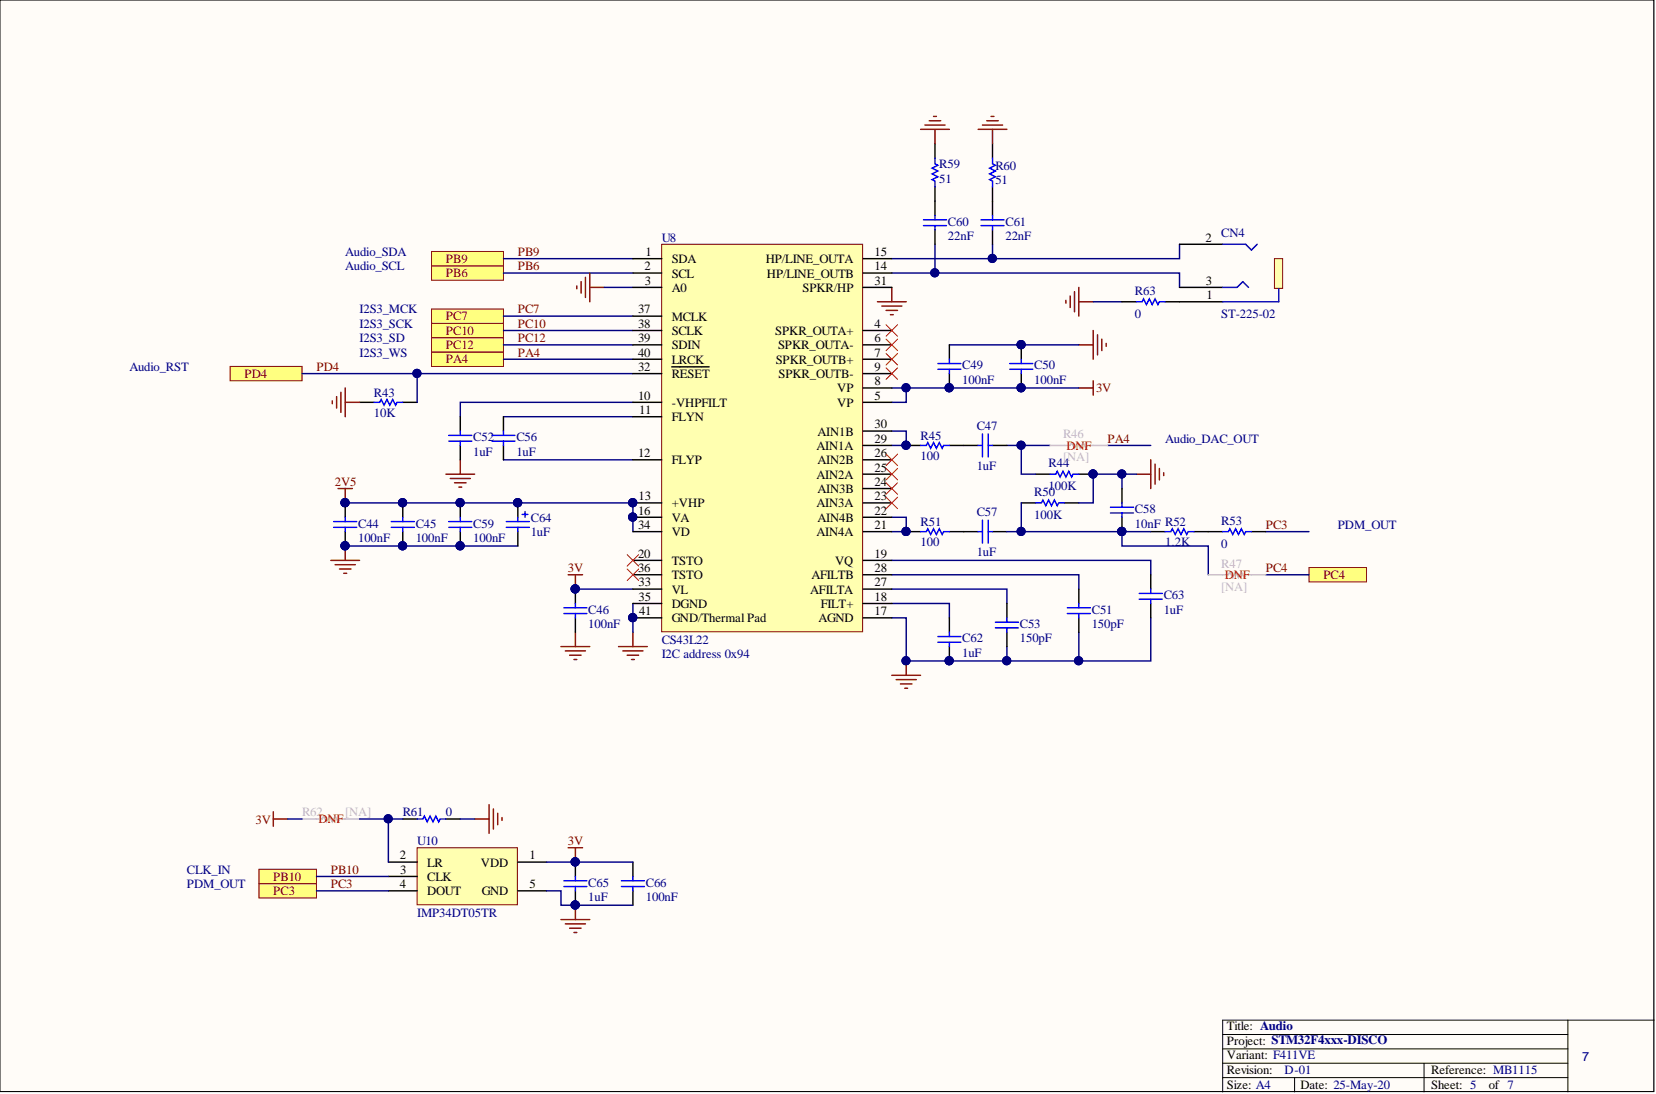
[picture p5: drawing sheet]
<svg xmlns="http://www.w3.org/2000/svg" width="292mm" height="193mm" viewBox="0 0 292 193" stroke-linecap="round" stroke-linejoin="round" font-family="sans-serif">
<defs><g id="words">
<text font-size="2.3" fill="#000080" x="279.1" y="187.2">7</text>
<g font-size="2.2" fill="#000080">
<text x="165.7" y="29.7">R59</text>
<text x="175.6" y="29.9">R60</text>
<text x="165.7" y="32.2">51</text>
<text x="175.6" y="32.5">51</text>
<text x="167.2" y="39.8">C60</text>
<text x="177.4" y="39.8">C61</text>
<text x="215.4" y="41.9">CN4</text>
<text x="60.9" y="45.2">Audio_SDA</text>
<text x="60.9" y="47.7">Audio_SCL</text>
<text x="116.7" y="42.6">U8</text>
<text x="167.2" y="42.4">22nF</text>
<text x="177.4" y="42.4">22nF</text>
<text x="200.2" y="52">R63</text>
<text x="63.4" y="55.3">I2S3_MCK</text>
<text x="63.4" y="57.8">I2S3_SCK</text>
<text x="200.2" y="56.1">0</text>
<text x="215.4" y="56.1">ST-225-02</text>
<text x="22.8" y="65.4">Audio_RST</text>
<text x="63.4" y="62.9">I2S3_WS</text>
<text x="63.4" y="60.4">I2S3_SD</text>
<text x="169.7" y="65.2">C49</text>
<text x="182.4" y="65.2">C50</text>
<text x="66" y="70">R43</text>
<text x="169.7" y="67.7">100nF</text>
<text x="182.4" y="67.7">100nF</text>
<text x="66" y="73.5">10K</text>
<text x="83.5" y="77.8">C52</text>
<text x="91.1" y="77.8">C56</text>
<text x="162.4" y="77.6">R45</text>
<text x="172.3" y="75.8">C47</text>
<text x="83.5" y="80.4">1uF</text>
<text x="91.1" y="80.4">1uF</text>
<text x="162.4" y="81.1">100</text>
<text x="172.3" y="82.9">1uF</text>
<text x="185" y="82.4">R44</text>
<text x="205.5" y="78.1">Audio_DAC_OUT</text>
<text x="182.4" y="87.5">R50</text>
<text x="185" y="86.5">100K</text>
<text x="63.2" y="93.1">C44</text>
<text x="63.2" y="95.6">100nF</text>
<text x="73.3" y="93.1">C45</text>
<text x="73.3" y="95.6">100nF</text>
<text x="83.5" y="93.1">C59</text>
<text x="83.5" y="95.6">100nF</text>
<text x="93.6" y="92">C64</text>
<text x="93.6" y="94.6">1uF</text>
<text x="162.4" y="92.8">R51</text>
<text x="172.3" y="91">C57</text>
<text x="182.4" y="91.5">100K</text>
<text x="200.2" y="90.5">C58</text>
<text x="200.2" y="93.1">10nF R52</text>
<text x="215.4" y="92.5">R53</text>
<text x="236" y="93.3">PDM_OUT</text>
<text x="162.4" y="96.3">100</text>
<text x="172.3" y="98.1">1uF</text>
<text x="205.5" y="96.3">1.2K</text>
<text x="215.4" y="96.6">0</text>
<text x="205.3" y="105.7">C63</text>
<text x="103.8" y="108.3">C46</text>
<text x="103.8" y="110.8">100nF</text>
<text x="116.7" y="113.6">CS43L22</text>
<text x="169.7" y="113.3">C62</text>
<text x="179.9" y="110.8">C53</text>
<text x="179.9" y="113.3">150pF</text>
<text x="192.6" y="108.3">C51</text>
<text x="192.6" y="110.8">150pF</text>
<text x="205.3" y="108.3">1uF</text>
<text x="116.7" y="116.1">I2C address 0x94</text>
<text x="169.7" y="115.9">1uF</text>
<text x="71" y="144">R61</text>
<text x="78.7" y="144">0</text>
<text x="73.6" y="149.1">U10</text>
<text x="33" y="154.1">CLK_IN</text>
<text x="33" y="156.7">PDM_OUT</text>
<text x="73.6" y="161.7">IMP34DT05TR</text>
<text x="103.8" y="156.4">C65</text>
<text x="103.8" y="158.9">1uF</text>
<text x="113.9" y="156.4">C66</text>
<text x="113.9" y="158.9">100nF</text>
<text x="226.6" y="189.4">D-01</text>
</g>
<g font-size="2.2" fill="#800000">
<text x="78.7" y="46.3">PB9</text>
<text x="91.3" y="47.7">PB6</text>
<text x="91.3" y="45.2">PB9</text>
<text x="78.7" y="48.9">PB6</text>
<text x="78.7" y="59">PC10</text>
<text x="78.7" y="56.5">PC7</text>
<text x="91.3" y="55.3">PC7</text>
<text x="91.3" y="57.8">PC10</text>
<text x="55.8" y="65.4">PD4</text>
<text x="78.7" y="64.1">PA4</text>
<text x="78.7" y="61.6">PC12</text>
<text x="91.3" y="60.4">PC12</text>
<text x="91.3" y="62.9">PA4</text>
<text x="43.1" y="66.6">PD4</text>
<text x="193.3" y="69.2">3V</text>
<text x="195.4" y="78.1">PA4</text>
<text x="59.1" y="85.7">2V5</text>
<text x="223.3" y="93.3">PC3</text>
<text x="100.2" y="100.9">3V</text>
<text x="223.3" y="100.9">PC4</text>
<text x="233.4" y="102.1">PC4</text>
<text x="45.1" y="145.3">3V</text>
<text x="100.2" y="149.1">3V</text>
<text x="48.2" y="155.3">PB10</text>
<text x="58.4" y="154.1">PB10</text>
<text x="48.2" y="157.9">PC3</text>
<text x="58.4" y="156.7">PC3</text>
</g>
<g font-size="2.2">
<text x="113.7" y="47.7">2</text>
<text x="113.8" y="45.2">1</text>
<text x="118.5" y="46.4">SDA</text>
<text x="135.1" y="46.4">HP/LINE_OUTA</text>
<text x="154.3" y="47.7">14</text>
<text x="154.3" y="45.2">15</text>
<text x="212.6" y="42.6">2</text>
<text x="113.7" y="50.2">3</text>
<text x="118.5" y="49">SCL</text>
<text x="118.5" y="51.5">A0</text>
<text x="135.3" y="49">HP/LINE_OUTB</text>
<text x="141.6" y="51.5">SPKR/HP</text>
<text x="154.3" y="50.2">31</text>
<text x="212.7" y="50.2">3</text>
<text x="212.8" y="52.8">1</text>
<text x="112.6" y="55.3">37</text>
<text x="112.6" y="57.8">38</text>
<text x="118.5" y="56.6">MCLK</text>
<text x="118.5" y="59.1">SCLK</text>
<text x="136.8" y="59.1">SPKR_OUTA+</text>
<text x="154.3" y="57.8">4</text>
<text x="112.6" y="65.4">32</text>
<text x="112.6" y="60.4">39</text>
<text x="112.6" y="62.9">40</text>
<text x="118.5" y="61.6">SDIN</text>
<text x="118.5" y="64.2">LRCK</text>
<text x="136.8" y="64.2">SPKR_OUTB+</text>
<text x="137.3" y="61.6">SPKR_OUTA-</text>
<text x="154.3" y="60.4">6</text>
<text x="154.3" y="62.9">7</text>
<text x="154.3" y="65.4">9</text>
<text x="112.6" y="70.5">10</text>
<text x="118.5" y="71.8">-VHPFILT</text>
<text x="118.5" y="66.7">RESET</text>
<text x="137.3" y="66.7">SPKR_OUTB-</text>
<text x="147.7" y="71.8">VP</text>
<text x="147.7" y="69.2">VP</text>
<text x="154.3" y="70.5">5</text>
<text x="154.3" y="68">8</text>
<text x="112.7" y="73">11</text>
<text x="118.5" y="74.3">FLYN</text>
<text x="144.2" y="76.8">AIN1B</text>
<text x="154.3" y="75.6">30</text>
<text x="112.6" y="80.6">12</text>
<text x="118.5" y="81.9">FLYP</text>
<text x="144" y="79.4">AIN1A</text>
<text x="144.2" y="81.9">AIN2B</text>
<text x="154.3" y="83.2">25</text>
<text x="154.3" y="80.6">26</text>
<text x="154.3" y="78.1">29</text>
<text x="112.6" y="88.2">13</text>
<text x="118.5" y="89.5">+VHP</text>
<text x="144" y="89.5">AIN3A</text>
<text x="144" y="84.4">AIN2A</text>
<text x="144.2" y="87">AIN3B</text>
<text x="154.3" y="88.2">23</text>
<text x="154.3" y="85.7">24</text>
<text x="112.6" y="90.8">16</text>
<text x="112.6" y="93.3">34</text>
<text x="118.5" y="92">VA</text>
<text x="118.5" y="94.6">VD</text>
<text x="144" y="94.6">AIN4A</text>
<text x="144.2" y="92">AIN4B</text>
<text x="154.3" y="93.3">21</text>
<text x="154.3" y="90.8">22</text>
<text x="112.6" y="98.4">20</text>
<text x="112.6" y="100.9">36</text>
<text x="118.5" y="99.6">TSTO</text>
<text x="147.3" y="99.6">VQ</text>
<text x="154.3" y="98.4">19</text>
<text x="154.3" y="100.9">28</text>
<text x="112.6" y="103.4">33</text>
<text x="112.6" y="106">35</text>
<text x="118.5" y="104.7">VL</text>
<text x="118.5" y="107.2">DGND</text>
<text x="118.5" y="102.2">TSTO</text>
<text x="142.9" y="104.7">AFILTA</text>
<text x="143.1" y="102.2">AFILTB</text>
<text x="144.8" y="107.2">FILT+</text>
<text x="154.3" y="106">18</text>
<text x="154.3" y="103.4">27</text>
<text x="112.7" y="108.5">41</text>
<text x="118.5" y="109.8">GND/Thermal Pad</text>
<text x="144.4" y="109.8">AGND</text>
<text x="154.3" y="108.5">17</text>
<text x="70.5" y="151.6">2</text>
<text x="70.6" y="154.1">3</text>
<text x="75.4" y="155.4">CLK</text>
<text x="75.4" y="152.9">LR</text>
<text x="84.8" y="152.9">VDD</text>
<text x="93.4" y="151.6">1</text>
<text x="70.5" y="156.7">4</text>
<text x="75.4" y="157.9">DOUT</text>
<text x="85" y="157.9">GND</text>
<text x="93.4" y="156.7">5</text>
<text x="216.4" y="181.8">Title: Audio</text>
<text x="216.4" y="184.3">Project: STM32F4xxx-DISCO</text>
<text x="216.4" y="189.4">Revision:</text>
<text x="216.4" y="186.8">Variant: F411VE</text>
<text x="252.5" y="189.4">Reference: MB1115</text>
<text x="216.4" y="192.1">Size: A4</text>
<text x="229.4" y="192.1">Date: 25-May-20</text>
<text x="252.5" y="192.1">Sheet: 5</text>
<text x="262.6" y="192.1">of 7</text>
</g>
<g font-size="2.2" fill="#bfbebc">
<text x="187.5" y="77.3">R46</text>
<text x="187.5" y="81.4">[NA]</text>
<text x="215.4" y="100.1">R47</text>
<text x="215.4" y="104.2">[NA]</text>
<text x="53.3" y="144">R62</text>
<text x="60.9" y="144">[NA]</text>
</g>
<g font-size="2.2" fill="#f00">
<text x="188.1" y="79.3">DNF</text>
<text x="216" y="102.1">DNF</text>
<text x="56.2" y="145.2">DNF</text>
</g>
</g></defs>
<path d="M0 0h291.7v192.5h-291.7z" fill="#fffcf8" stroke="#000" stroke-width=".18"/>
<path d="M276.6 179.9v12.7M291.8 179.9h-76.1v12.7M215.7 182.5h60.9M215.7 185h60.9M215.7 190.1h60.9M215.7 187.5h60.9M228.4 190.1v2.5M251.2 187.5v5.1" fill="none" stroke="#000" stroke-width=".18"/>
<g fill="#ffff80" stroke="#800000" stroke-width=".18">
<path d="M76.1 62.1h12.7v2.5h-12.7z" fill-rule="evenodd"/>
<path d="M76.1 59.6h12.7v2.5h-12.7z" fill-rule="evenodd"/>
<path d="M76.1 57h12.7v2.6h-12.7z" fill-rule="evenodd"/>
</g>
<path d="M63.4 71h2.6M71 71h2.6" fill="none" stroke="#000" stroke-width=".25"/>
<path d="M66 71h1l.2-.5 .5 1 .6-1 .5 1 .5-1 .5 1 .2-.5h1" fill="none" stroke="#00f" stroke-width=".25"/>
<path d="M58.4 98.8h5M59.1 99.6h3.6M60.9 96.3v2.5M59.9 100.4h2M60.6 101.1h.5" fill="none" stroke="#800000" stroke-width=".25"/>
<circle cx="60.9" cy="96.3" r=".72" fill="#000080" stroke="#000080" stroke-width=".18"/>
<g fill="#ffff80" stroke="#800000" stroke-width=".18">
<path d="M76.1 46.9h12.7v2.5h-12.7z" fill-rule="evenodd"/>
<path d="M76.1 44.4h12.7v2.5h-12.7z" fill-rule="evenodd"/>
</g>
<path d="M164.9 25.4v2.5M164.9 33v2.5" fill="none" stroke="#000" stroke-width=".25"/>
<path d="M164.9 27.9v1l.5 .3-1 .5 1 .5-1 .5 1 .5-1 .5 .5 .2v1.1" fill="none" stroke="#00f" stroke-width=".25"/>
<path d="M162.4 22.8h5.1M163.1 22.1h3.6M163.9 21.3h2M164.7 20.5h.5M164.9 22.8v2.6M188 53v.5M188.8 52.2v2M189.5 51.5v3.5M190.3 50.7v5.1M190.3 53.2h2.5" fill="none" stroke="#800000" stroke-width=".25"/>
<g fill="#ffff80" stroke="#800000" stroke-width=".18">
<path d="M40.6 64.6h12.7v2.6h-12.7z" fill-rule="evenodd"/>
<path d="M76.1 54.5h12.7v2.5h-12.7z" fill-rule="evenodd"/>
</g>
<g fill="none" stroke="#800000" stroke-width=".25">
<path d="M172.5 22.8h5.1M173.3 22.1h3.5M174.1 21.3h2M174.8 20.5h.5M175.1 22.8v2.6M101.7 50.4v.5M102.5 49.7v2M103.3 48.9v3.6M104 48.2v5M104 50.7h2.6M154.8 53.2h5M155.5 54h3.6"/>
<path d="M156.3 54.7h2M157.1 55.5h.5M157.3 50.7v2.5M192.8 58.3v5.1M193.6 59.1v3.5M194.4 59.8v2M58.6 70.7v.5M59.4 70v2M60.1 69.2v3.5M60.9 68.4v5.1M60.9 71h2.5M190.3 68.4h2.5"/>
<path d="M190.3 60.8h2.5M192.8 67.2v2.5M195.1 60.6v.5M59.6 86.2h2.6M60.9 86.2v2.5M78.7 83.6h5M79.4 84.4h3.6M80.2 85.2h2M80.9 85.9h.5M81.2 81.1v2.5M200.4 83.6h2.6M203 81.1v5.1"/>
<path d="M203.7 81.9v3.5M204.5 82.6v2.1M205.3 83.4v.5M99 114.1h5M99.7 114.8h3.6M100.2 101.4h2.6M100.5 115.6h2M101.2 116.3h.5M101.5 101.4v2.5M101.5 111.5v2.6M109.1 114.1h5.1M109.9 114.8h3.5"/>
<path d="M110.6 115.6h2.1M111.4 116.3h.5M111.6 111.5v2.6M157.3 119.1h5.1M158.1 119.9h3.5M159.8 116.6v2.5M158.8 120.6h2.1M159.6 121.4h.5"/>
</g>
<g fill="none" stroke="#000080" stroke-width=".25">
<path d="M88.8 58.3h22.8M88.8 55.8h22.8M88.8 48.2h22.8M88.8 45.6h22.8M106.6 50.7h5M157.3 48.2h50.8v2.5M164.9 43.1v5.1M175.1 43.1v2.5M192.8 53.2h5.1M208.1 43.1v2.5h-50.8M53.3 65.9h20.3M88.8 60.8h22.8"/>
<path d="M88.8 63.4h22.8M88.8 73.5h22.8M111.6 71h-30.4v2.5M111.6 65.9h-38v5.1M157.3 76h2.5v2.6h-2.5M157.3 68.4h2.5M167.5 60.8h22.8M177.6 78.6h7.6M180.1 78.6v5h2.6M190.3 68.4h-30.5v2.6h-2.5M195.4 78.6h7.6M60.9 88.7h50.7v5.1"/>
<path d="M60.9 96.3h30.4M88.8 81.1h22.8M157.3 98.8h45.7v2.6M157.3 91.2h2.5v2.6h-2.5M180.1 88.7v5.1M197.9 83.6v2.6M200.4 83.6h-7.6v5.1h-2.5M223.3 93.8h7.6M101.5 103.9h10.1M111.6 106.4v5.1M157.3 106.4h10.2v2.6M157.3 103.9h20.3v2.5"/>
<path d="M157.3 101.4h33v2.5M157.3 109h2.5v7.6h43.2v-7.6M177.6 114.1v2.5M190.3 111.5v5.1"/>
</g>
<g fill="#000080" stroke="#000080" stroke-width=".18">
<circle cx="111.6" cy="91.2" r=".72"/>
<circle cx="111.6" cy="88.7" r=".72"/>
<circle cx="91.3" cy="88.7" r=".72"/>
<circle cx="81.2" cy="88.7" r=".72"/>
<circle cx="71" cy="88.7" r=".72"/>
<circle cx="60.9" cy="88.7" r=".72"/>
<circle cx="60.9" cy="96.3" r=".72"/>
<circle cx="71" cy="96.3" r=".72"/>
<circle cx="81.2" cy="96.3" r=".72"/>
<circle cx="101.5" cy="103.9" r=".72"/>
<circle cx="111.6" cy="108.9" r=".72"/>
<circle cx="159.8" cy="116.5" r=".72"/>
<circle cx="167.4" cy="116.5" r=".72"/>
<circle cx="177.6" cy="116.5" r=".72"/>
<circle cx="190.3" cy="116.5" r=".72"/>
<circle cx="175" cy="45.6" r=".72"/>
<circle cx="164.9" cy="48.1" r=".72"/>
<circle cx="180.1" cy="68.4" r=".72"/>
<circle cx="167.4" cy="68.4" r=".72"/>
<circle cx="159.8" cy="68.4" r=".72"/>
<circle cx="73.5" cy="65.9" r=".72"/>
<circle cx="159.8" cy="78.5" r=".72"/>
<circle cx="180.1" cy="78.5" r=".72"/>
<circle cx="180.1" cy="60.8" r=".72"/>
<circle cx="159.8" cy="93.7" r=".72"/>
<circle cx="192.8" cy="83.6" r=".72"/>
<circle cx="180.1" cy="93.7" r=".72"/>
<circle cx="197.9" cy="83.6" r=".72"/>
</g>
<g fill="none" stroke="#000" stroke-width=".25">
<path d="M175.1 25.4v2.5M175.1 33v2.5M208.1 53.2h7.6M208.1 50.7h7.6M159.8 78.6h2.6M167.5 78.6h2.5M159.8 93.8h2.6M167.5 93.8h2.5M180.1 88.7h2.6M182.7 83.6h2.5M187.8 88.7h2.5M190.3 83.6h2.5"/>
<path d="M203 93.8h2.5M210.6 93.8h2.5"/>
</g>
<path d="M175.1 27.9v1l.5 .3-1 .5 1 .5-1 .5 1 .5-1 .5 .5 .2v1.1M162.4 78.6h1l.3-.5 .5 1 .5-1 .5 1 .5-1 .5 1 .2-.5h1.1M162.4 93.8h1l.3-.5 .5 1 .5-1 .5 1 .5-1 .5 1 .2-.5h1.1M182.7 88.7h1l.2-.5 .6 1 .5-1 .5 1 .5-1 .5 1 .2-.5h1.1M185.2 83.6h1l.3-.5 .5 1 .5-1 .5 1 .5-1 .5 1 .3-.5h1M205.5 93.8h1l.3-.5 .5 1 .5-1 .5 1 .5-1 .5 1 .3-.5h1" fill="none" stroke="#00f" stroke-width=".25"/>
<path d="M215.7 50.7h2.5l1-1 1 1" fill="none" stroke="#0000b4" stroke-width=".25"/>
<path d="M224.8 45.6h1.4v5.3h-1.4z" fill="#ffffb0" stroke="#800000" stroke-width=".18"/>
<path d="M215.7 43.1h4l1 1 1.1-1M225.6 50.9v2.3h-9.9" fill="none" stroke="#0000b4" stroke-width=".25"/>
<path d="M208.1 43.1h7.6" fill="none" stroke="#000" stroke-width=".25"/>
<path d="M230.9 100.1h10.1v2.5h-10.1z" fill-rule="evenodd" fill="#ffff80" stroke="#800000" stroke-width=".18"/>
<path d="M197.9 93.8v2.5h15.2v5.1M223.3 101.4h7.6" fill="none" stroke="#000080" stroke-width=".25"/>
<circle cx="197.9" cy="93.7" r=".72" fill="#000080" stroke="#000080" stroke-width=".18"/>
<path d="M116.7 43.1h35.5v68.3h-35.5z" fill="#ffffb0" stroke="#800000" stroke-width=".18"/>
<g fill="none" stroke="#000" stroke-width=".25">
<path d="M164.9 35.5v2.5M175.1 35.5v2.5M111.6 45.6h5.1M111.6 48.2h5.1M111.6 50.7h5.1M111.6 58.3h5.1M111.6 55.8h5.1M152.2 45.6h5.1M152.2 48.2h5.1M152.2 50.7h5.1M152.2 58.3h5.1M164.9 40.6v2.5"/>
<path d="M175.1 40.6v2.5M197.9 53.2h2.5M205.5 53.2h2.6M81.2 73.5v2.5M81.2 78.6v2.5M88.8 73.5v2.5M88.8 78.6v2.5M111.6 71h5.1M111.6 60.8h5.1M111.6 63.4h5.1M111.6 65.9h5.1M111.6 73.5h5.1"/>
<path d="M118.5 64.7h2.7M121.3 64.7h1.1M122.5 64.7h1.2M123.8 64.7h1.3M152.2 71h5.1M152.2 60.8h5.1M152.2 63.4h5.1M152.2 68.4h5.1M152.2 65.9h5.1M152.2 78.6h5.1M152.2 76h5.1M167.5 60.8v2.6"/>
<path d="M167.5 65.9v2.5M170 78.6h2.5M175.1 78.6h2.5M180.1 60.8v2.6M180.1 65.9v2.5M60.9 88.7v2.5M60.9 93.8v2.5M71 88.7v2.5M71 93.8v2.5M81.2 88.7v2.5M81.2 93.8v2.5M91.3 88.7v2.5"/>
<path d="M91.3 93.8v2.5M111.6 81.1h5.1M111.6 88.7h5.1M111.6 91.2h5.1M111.6 98.8h5.1M111.6 93.8h5.1M152.2 81.1h5.1M152.2 88.7h5.1M152.2 91.2h5.1M152.2 98.8h5.1M152.2 93.8h5.1M152.2 86.2h5.1"/>
<path d="M152.2 83.6h5.1M170 93.8h2.5M175.1 93.8h2.5M197.9 86.2v2.5M197.9 91.2v2.6M213.1 93.8h2.6M220.7 93.8h2.6M101.5 103.9v2.5M101.5 109v2.5M111.6 109h5.1M111.6 106.4h5.1M111.6 103.9h5.1"/>
<path d="M111.6 101.4h5.1M152.2 109h5.1M152.2 106.4h5.1M152.2 103.9h5.1M152.2 101.4h5.1M167.5 109v2.5M167.5 114.1v2.5M177.6 106.4v2.6M177.6 111.5v2.6M190.3 103.9v2.5M190.3 109v2.5M203 101.4v2.5"/>
<path d="M203 106.4v2.6"/>
</g>
<g fill="#000080" stroke="#000080" stroke-width=".18">
<circle cx="111.6" cy="88.7" r=".72"/>
<circle cx="111.6" cy="91.2" r=".72"/>
<circle cx="111.6" cy="108.9" r=".72"/>
<circle cx="180.1" cy="93.7" r=".72"/>
<circle cx="197.9" cy="93.7" r=".72"/>
<circle cx="167.4" cy="116.5" r=".72"/>
<circle cx="167.4" cy="68.4" r=".72"/>
<circle cx="180.1" cy="60.8" r=".72"/>
<circle cx="180.1" cy="68.4" r=".72"/>
<circle cx="60.9" cy="96.3" r=".72"/>
<circle cx="60.9" cy="88.7" r=".72"/>
<circle cx="71" cy="96.3" r=".72"/>
<circle cx="71" cy="88.7" r=".72"/>
<circle cx="81.2" cy="96.3" r=".72"/>
<circle cx="81.2" cy="88.7" r=".72"/>
<circle cx="101.5" cy="103.9" r=".72"/>
<circle cx="91.3" cy="88.7" r=".72"/>
</g>
<g fill="none" stroke="#00f" stroke-width=".25">
<path d="M162.9 38.8h4.1M162.9 39.8h4.1M164.9 38v.8M164.9 39.8v.8M173 38.8h4.1M173 39.8h4.1M175.1 38v.8M175.1 39.8v.8M200.4 53.2h1.1l.2-.5 .5 1 .5-1 .5 1 .5-1 .5 1 .3-.5h1M79.2 77.8h4M79.2 76.8h4M81.2 76v.8"/>
<path d="M81.2 77.8v.8M86.8 77.8h4M86.8 76.8h4M88.8 76v.8M88.8 77.8v.8M165.4 64.1h4.1M165.4 65.1h4.1M167.5 63.4v.7M167.5 65.1v.8M172.5 78.6h.8M173.3 76.5v4.1M174.3 76.5v4.1"/>
<path d="M174.3 78.6h.8M178.1 64.1h4.1M178.1 65.1h4.1M180.1 63.4v.7M180.1 65.1v.8M58.9 92h4M58.9 93h4M60.9 91.2v.8M60.9 93v.8M69 92h4.1M69 93h4.1M71 91.2v.8"/>
<path d="M71 93v.8M79.2 92h4M79.2 93h4M81.2 91.2v.8M81.2 93v.8M89.3 92h4.1M89.3 93h4.1M91.3 91.2v.8M91.3 93v.8M92.1 90.7h1M92.6 90.2v1M172.5 93.8h.8"/>
<path d="M173.3 91.7v4.1M174.3 91.7v4.1M174.3 93.8h.8M195.9 89.5h4M195.9 90.5h4M197.9 88.7v.8M197.9 90.5v.7M215.7 93.8h1l.2-.5 .5 1 .5-1 .6 1 .5-1 .5 1 .2-.5h1M99.5 107.2h4M99.5 108.2h4M101.5 106.4v.8M101.5 108.2v.8"/>
<path d="M165.4 112.3h4.1M165.4 113.3h4.1M167.5 111.5v.8M167.5 113.3v.8M175.6 109.7h4M175.6 110.8h4M177.6 109v.7M177.6 110.8v.7M188.3 107.2h4M188.3 108.2h4M190.3 106.4v.8M190.3 108.2v.8"/>
<path d="M200.9 104.7h4.1M200.9 105.7h4.1M203 103.9v.8M203 105.7v.7"/>
</g>
<path d="M177.6 93.8h25.4" fill="none" stroke="#000080" stroke-width=".25"/>
<path d="M185.2 78.6h3.6l.2-.5 .5 1 .5-1 .5 1 .6-1 .5 1 .2-.5h3.6M213.1 101.4h3.6l.2-.5 .5 1 .5-1 .6 1 .5-1 .5 1 .2-.5h3.6" fill="none" stroke="#bfbebc" stroke-width=".25"/>
<g fill="none" stroke="#f00" stroke-width=".18">
<path d="M156.3 57.3l2 2M156.3 59.8l2 2M158.3 57.3l-2 2M158.3 59.8l-2 2M156.3 62.4l2 2M156.3 64.9l2 2M158.3 62.4l-2 2M158.3 64.9l-2 2M110.6 97.8l2.1 2.1M112.7 97.8l-2.1 2.1M156.3 80.1l2 2M156.3 82.6l2 2.1"/>
<path d="M156.3 85.2l2 2M156.3 87.7l2 2M158.3 80.1l-2 2M158.3 82.6l-2 2.1M158.3 85.2l-2 2M158.3 87.7l-2 2M110.6 100.4l2.1 2M112.7 100.4l-2.1 2"/>
</g>
<path d="M73.6 149.5h17.7v10.1h-17.7z" fill="#ffffb0" stroke="#800000" stroke-width=".18"/>
<path d="M68.5 157.1h5.1M68.5 152.1h5.1M68.5 154.6h5.1M91.3 157.1h5.1M91.3 152.1h5.1M101.5 152.1v2.5M101.5 157.1v2.6M111.6 152.1v2.5M111.6 157.1v2.6" fill="none" stroke="#000" stroke-width=".25"/>
<path d="M100.2 149.5h2.6M101.5 149.5v2.6M101.5 159.7v2.5M99 162.2h5M99.7 163h3.6M100.5 163.7h2M101.2 164.5h.5" fill="none" stroke="#800000" stroke-width=".25"/>
<g fill="#000080" stroke="#000080" stroke-width=".18">
<circle cx="101.5" cy="152" r=".72"/>
<circle cx="101.5" cy="159.6" r=".72"/>
</g>
<path d="M99.5 155.4h4M99.5 156.4h4M101.5 154.6v.8M101.5 156.4v.7M109.6 155.4h4.1M109.6 156.4h4.1M111.6 154.6v.8M111.6 156.4v.7" fill="none" stroke="#00f" stroke-width=".25"/>
<path d="M96.4 152.1h15.2M96.4 157.1h2.6v2.6h12.6" fill="none" stroke="#000080" stroke-width=".25"/>
<path d="M45.7 155.9h10.1v2.5h-10.1z" fill-rule="evenodd" fill="#ffff80" stroke="#800000" stroke-width=".18"/>
<path d="M55.8 157.1h12.7" fill="none" stroke="#000080" stroke-width=".25"/>
<path d="M45.7 153.3h10.1v2.6h-10.1z" fill-rule="evenodd" fill="#ffff80" stroke="#800000" stroke-width=".18"/>
<path d="M50.7 144.5h2.6M55.8 154.6h12.7M63.4 144.5h7.6M68.5 144.5v7.6M81.2 144.5h2.5" fill="none" stroke="#000080" stroke-width=".25"/>
<path d="M53.3 144.5h3.5l.3-.5 .5 1 .5-1 .5 1 .5-1 .5 1 .3-.5h3.5" fill="none" stroke="#bfbebc" stroke-width=".25"/>
<path d="M71 144.5h2.6M78.7 144.5h2.5" fill="none" stroke="#000" stroke-width=".25"/>
<path d="M73.6 144.5h1l.2-.5 .6 1 .5-1 .5 1 .5-1 .5 1 .2-.5h1.1" fill="none" stroke="#00f" stroke-width=".25"/>
<path d="M48.2 143.2v2.5M48.2 144.5h2.5M83.7 144.5h2.6M86.3 141.9v5.1M87 142.7v3.5M87.8 143.4v2.1M88.5 144.2v.5" fill="none" stroke="#800000" stroke-width=".25"/>
<circle cx="68.5" cy="144.4" r=".72" fill="#000080" stroke="#000080" stroke-width=".18"/>
<use href="#words"/>
</svg>
